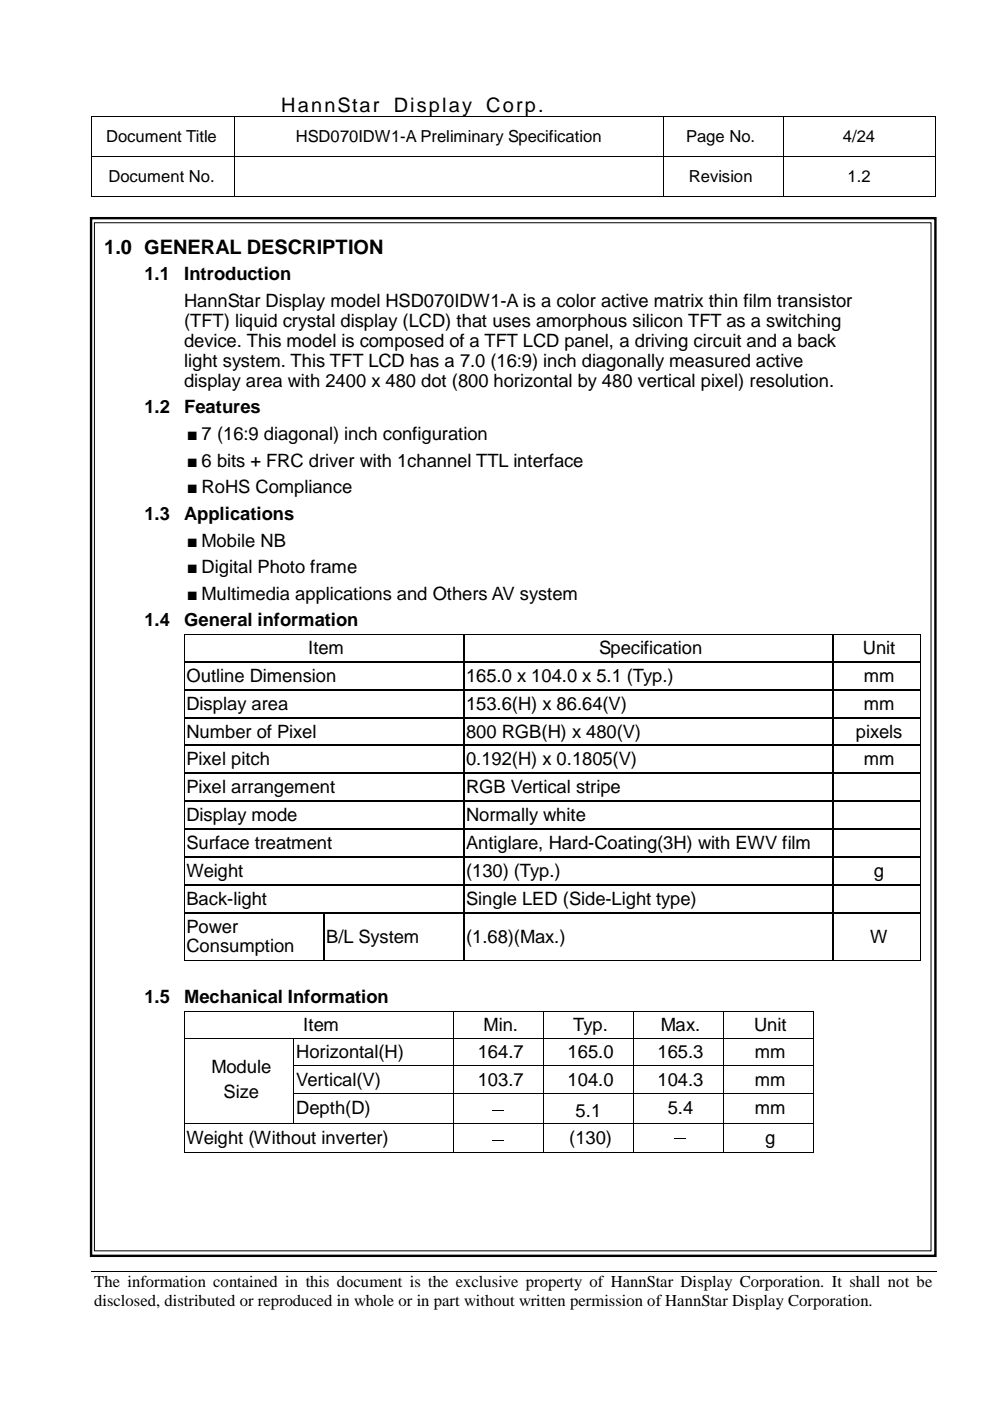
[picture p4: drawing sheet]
<svg xmlns="http://www.w3.org/2000/svg" width="210mm" height="297mm" viewBox="0 0 210 297" stroke-linecap="round" stroke-linejoin="round" font-family="sans-serif">
<defs><g id="words">
<g font-size="4.2">
<text x="59.6" y="23.8">HannStar</text>
<text x="83.5" y="23.8">Display Corp.</text>
<text x="22.1" y="53.8">1.0 GENERAL DESCRIPTION</text>
</g>
<g font-size="3.9">
<text x="30.6" y="59.4">1.1</text>
<text x="39.1" y="59.4">Introduction</text>
<text x="39" y="65.1">HannStar Display model HSD070IDW1-A is a color active matrix thin film transistor</text>
<text x="39" y="69.3">(TFT) liquid crystal display (LCD) that uses amorphous silicon TFT as a switching</text>
<text x="39" y="73.6">device. This model is composed of a TFT LCD panel, a driving circuit and a back</text>
<text x="39" y="77.8">light system. This TFT LCD has a 7.0 (16:9) inch diagonally measured active</text>
<text x="39" y="82">display area with 2400 x 480 dot (800 horizontal by 480 vertical pixel) resolution.</text>
<text x="30.6" y="87.7">1.2</text>
<text x="39.1" y="87.7">Features</text>
<text x="39.6" y="93.3">■ 7 (16:9 diagonal) inch configuration</text>
<text x="39.6" y="99">■ 6 bits + FRC driver with 1channel TTL interface</text>
<text x="39.6" y="104.6">■ RoHS Compliance</text>
<text x="30.6" y="110.2">1.3</text>
<text x="39.1" y="110.2">Applications</text>
<text x="39.6" y="115.9">■ Mobile NB</text>
<text x="39.6" y="121.5">■ Digital Photo frame</text>
<text x="39.6" y="127.2">■ Multimedia applications and Others AV system</text>
<text x="30.6" y="132.8">1.4</text>
<text x="39.1" y="132.8">General information</text>
<text x="65.4" y="138.6">Item</text>
<text x="127" y="138.6">Specification</text>
<text x="183" y="138.6">Unit</text>
<text x="39.5" y="144.5">Outline Dimension</text>
<text x="98.8" y="144.5">165.0 x 104.0 x 5.1 (Typ.)</text>
<text x="183.1" y="144.5">mm</text>
<text x="39.5" y="150.4">Display area</text>
<text x="98.8" y="150.4">153.6(H) x 86.64(V)</text>
<text x="183.1" y="150.4">mm</text>
<text x="39.5" y="156.4">Number of Pixel</text>
<text x="98.8" y="156.4">800 RGB(H) x 480(V)</text>
<text x="181.5" y="156.4">pixels</text>
<text x="39.5" y="162.2">Pixel pitch</text>
<text x="98.8" y="162.2">0.192(H) x 0.1805(V)</text>
<text x="183.1" y="162.2">mm</text>
<text x="39.5" y="168.2">Pixel arrangement</text>
<text x="98.8" y="168.2">RGB Vertical stripe</text>
<text x="39.5" y="174.1">Display mode</text>
<text x="39.5" y="180">Surface treatment</text>
<text x="98.8" y="174.1">Normally white</text>
<text x="98.8" y="180">Antiglare, Hard-Coating(3H) with EWV film</text>
<text x="39.5" y="185.9">Weight</text>
<text x="98.8" y="185.9">(130) (Typ.)</text>
<text x="185.3" y="185.9">g</text>
<text x="39.5" y="191.8">Back-light</text>
<text x="98.8" y="191.8">Single LED (Side-Light type)</text>
<text x="39.5" y="197.7">Power</text>
<text x="39.5" y="201.9">Consumption</text>
<text x="69.2" y="199.8">B/L System</text>
<text x="98.8" y="199.8">(1.68)(Max.)</text>
<text x="184.5" y="199.8">W</text>
<text x="30.6" y="212.7">1.5</text>
<text x="39" y="212.7">Mechanical Information</text>
<text x="64.3" y="218.5">Item</text>
<text x="102.5" y="218.5">Min.</text>
<text x="121.5" y="218.5">Typ.</text>
<text x="140.1" y="218.5">Max.</text>
<text x="159.9" y="218.5">Unit</text>
<text x="44.8" y="227.5">Module</text>
<text x="62.8" y="224.4">Horizontal(H)</text>
<text x="101.3" y="224.4">164.7</text>
<text x="120.4" y="224.4">165.0</text>
<text x="139.4" y="224.4">165.3</text>
<text x="160.1" y="224.4">mm</text>
<text x="47.4" y="232.8">Size</text>
<text x="62.8" y="230.2">Vertical(V)</text>
<text x="101.3" y="230.2">103.7</text>
<text x="120.4" y="230.2">104.0</text>
<text x="139.4" y="230.2">104.3</text>
<text x="160.1" y="230.2">mm</text>
<text x="62.8" y="236.2">Depth(D)</text>
<text x="103.8" y="236.7">－</text>
<text x="122" y="236.9">5.1</text>
<text x="141.6" y="236.2">5.4</text>
<text x="160.1" y="236.2">mm</text>
<text x="39.5" y="242.5">Weight (Without inverter)</text>
<text x="103.8" y="242.9">－</text>
<text x="120.7" y="242.5">(130)</text>
<text x="142.3" y="242.5">－</text>
<text x="162.2" y="242.5">g</text>
</g>
<g font-size="3.5">
<text x="22.5" y="30.2">Document Title</text>
<text x="62.7" y="30.2">HSD070IDW1-A Preliminary Specification</text>
<text x="145.5" y="30.2">Page No.</text>
<text x="178.7" y="30.2">4/24</text>
<text x="23" y="38.7">Document No.</text>
<text x="146.1" y="38.7">Revision</text>
<text x="179.7" y="38.7">1.2</text>
<text x="20" y="272.9">The information contained in this document is the exclusive property of HannStar Display Corporation. It shall not be</text>
<text x="20" y="277">disclosed, distributed or reproduced in whole or in part without written permission of HannStar Display Corporation.</text>
</g>
</g></defs>
<g fill="#000">
<path d="M19.4 24.7h.2v.1h-.2zM19.4 33.1h.2v.2h-.2zM49.5 24.7h.2v.1h-.2zM49.5 33.1h.2v.2h-.2zM59.1 24.7h.1v.1h-.1zM140.5 24.7h.2v.1h-.2zM140.5 33.1h.2v.2h-.2zM165.9 24.7h.2v.1h-.2zM165.9 33.1h.2v.2h-.2zM198.2 24.7h.1v.1h-.1zM198.2 33.1h.1v.2h-.1zM19.4 41.6h.2v.2h-.2z"/>
<path d="M49.5 41.6h.2v.2h-.2zM140.5 41.6h.2v.2h-.2zM165.9 41.6h.2v.2h-.2zM198.2 41.6h.1v.2h-.1zM198.5 269.6v.1z"/>
</g>
<g fill="none" stroke="#000" stroke-width=".21">
<path d="M19.5 24.8v8.3M19.5 33.3v8.3M19.6 24.8h29.9M19.6 33.2h29.9M49.6 24.8v8.3M49.6 33.3v8.3M49.7 24.8h9.4M49.7 33.2h90.8M59.2 24.8h81.3M140.6 24.8v8.3M140.6 33.3v8.3M140.7 24.8h25.2"/>
<path d="M140.7 33.2h25.2M166 24.8v8.3M166 33.3v8.3M166.1 24.8h32.1M166.1 33.2h32.1M198.2 24.8v8.3M198.2 33.3v8.3M19.6 41.7h29.9M49.7 41.7h90.8M140.7 41.7h25.2M166.1 41.7h32.1M19.3 269.6h179.2"/>
</g>
<g fill="#fff">
<path d="M19.3 277.9h179.2z"/>
<path d="M198.5 269.7v8.2z"/>
</g>
<path d="M19.3 46.3h179v220h-179z" fill="none" stroke="#000" stroke-width=".51"/>
<path d="M20 47.2h177.4v218h-177.4z" fill-rule="evenodd" fill="#fff"/>
<g fill="none" stroke="#000" stroke-width=".21">
<path d="M20 47.2h177.4v218h-177.4zM39 134.6v5.6M39.1 134.5h59.1M98.3 134.5h78.2M176.7 134.5h18.4M195.2 134.6v5.6M39 140.4v5.7M39 146.4v5.6M39 152.3v5.6M39 158.2v5.7M195.2 140.4v5.7M195.2 146.4v5.6"/>
<path d="M195.2 152.3v5.6M195.2 158.2v5.7M39 164.1v5.6M39 170v5.7M39 175.9v5.7M195.2 164.1v5.6M195.2 170v5.7M195.2 175.9v5.7M39 181.8v5.7M39 187.7v5.7M39 193.7v9.8M195.2 181.8v5.7"/>
<path d="M195.2 187.7v5.7M195.2 193.7v9.8M39 214.4v5.7M39.1 203.6h29.4M39.1 214.4h57M68.7 203.6h29.5M96.2 214.4v5.7M96.3 214.4h18.8M98.3 203.6h78.2M115.2 214.4v5.7M115.3 214.4h18.9M134.3 214.4v5.7"/>
<path d="M134.4 214.4h18.8M153.3 214.4v5.7M153.4 214.4h18.9M172.4 214.4v5.7M176.7 203.6h18.4M39 220.3v5.6M39 226.1v5.7M39 231.9v6.1M39 238.2v6.1M39.1 220.2h23.1M39.1 238.1h23.1M62.3 220.3v5.6"/>
<path d="M62.3 226.1v5.7M62.3 231.9v6.1M62.4 220.2h33.7M62.4 226h33.7M62.4 231.8h33.7M62.4 238.1h33.7M96.2 220.3v5.6M96.2 226.1v5.7M96.2 231.9v6.1M96.2 238.2v6.1M96.3 220.2h18.8M96.3 226h18.8"/>
<path d="M96.3 231.8h18.8M96.3 238.1h18.8M115.2 220.3v5.6M115.2 226.1v5.7M115.2 231.9v6.1M115.2 238.2v6.1M115.3 220.2h18.9M115.3 226h18.9M115.3 231.8h18.9M115.3 238.1h18.9M134.3 220.3v5.6M134.3 226.1v5.7"/>
<path d="M134.3 231.9v6.1M134.3 238.2v6.1M134.4 220.2h18.8M134.4 226h18.8M134.4 231.8h18.8M134.4 238.1h18.8M153.3 220.3v5.6M153.3 226.1v5.7M153.3 231.9v6.1M153.3 238.2v6.1M153.4 220.2h18.9M153.4 226h18.9"/>
<path d="M153.4 231.8h18.9M153.4 238.1h18.9M172.4 220.3v5.6M172.4 226.1v5.7M172.4 231.9v6.1M172.4 238.2v6.1M39.1 244.4h57M96.3 244.4h18.8M115.3 244.4h18.9M134.4 244.4h18.8M153.4 244.4h18.9"/>
</g>
<g fill="#000">
<path d="M38.9 134.4h.2v.2h-.2zM98.2 134.4h.1v.2h-.1zM176.5 134.4h.2v.2h-.2zM195.1 134.4h.1v.2h-.1zM38.9 140.2h.2v.2h-.2zM38.9 146.1h.2v.3h-.2zM38.9 152h.2v.3h-.2zM38.9 157.9h.2v.3h-.2zM98.2 140.2h.2v.2h-.2zM98.2 146.1h.2v.3h-.2zM98.2 152h.2v.3h-.2zM98.2 157.9h.2v.3h-.2z"/>
<path d="M176.5 140.2h.2v.2h-.2zM176.5 146.1h.2v.3h-.2zM176.5 152h.2v.3h-.2zM176.5 157.9h.2v.3h-.2zM195.1 140.2h.1v.2h-.1zM195.1 146.1h.1v.3h-.1zM195.1 152h.1v.3h-.1zM195.1 157.9h.1v.3h-.1zM38.9 163.9h.2v.2h-.2zM38.9 169.7h.2v.3h-.2zM38.9 175.7h.2v.2h-.2zM98.2 163.9h.2v.2h-.2z"/>
<path d="M98.2 169.7h.2v.3h-.2zM98.2 175.7h.2v.2h-.2zM176.5 163.9h.2v.2h-.2zM176.5 169.7h.2v.3h-.2zM176.5 175.7h.2v.2h-.2zM195.1 163.9h.1v.2h-.1zM195.1 169.7h.1v.3h-.1zM195.1 175.7h.1v.2h-.1zM38.9 181.6h.2v.2h-.2zM38.9 187.5h.2v.2h-.2zM38.9 193.4h.2v.3h-.2zM68.5 193.4h.3v.3h-.3z"/>
<path d="M98.2 181.6h.2v.2h-.2zM98.2 187.5h.2v.2h-.2zM98.2 193.4h.2v.3h-.2zM176.5 181.6h.2v.2h-.2zM176.5 187.5h.2v.2h-.2zM176.5 193.4h.2v.3h-.2zM195.1 181.6h.1v.2h-.1zM195.1 187.5h.1v.2h-.1zM195.1 193.4h.1v.3h-.1zM38.9 203.5h.2v.2h-.2zM38.9 214.3h.2v.1h-.2zM68.5 203.5h.2v.2h-.2z"/>
<path d="M96.1 214.3h.2v.1h-.2zM98.2 203.5h.1v.2h-.1zM115.1 214.3h.2v.1h-.2zM134.2 214.3h.2v.1h-.2zM153.2 214.3h.2v.1h-.2zM172.3 214.3h.2v.1h-.2zM176.5 203.5h.2v.2h-.2zM195.1 203.5h.1v.2h-.1zM38.9 220.1h.2v.2h-.2zM38.9 225.9h.2v.2h-.2zM38.9 231.8h.2v.1h-.2zM38.9 238h.2v.2h-.2z"/>
<path d="M62.2 220.1h.2v.2h-.2zM62.2 225.9h.2v.2h-.2zM62.2 231.8h.2v.1h-.2zM62.2 238h.2v.2h-.2zM96.1 220.1h.2v.2h-.2zM96.1 225.9h.2v.2h-.2zM96.1 231.8h.2v.1h-.2zM96.1 238h.2v.2h-.2zM115.1 220.1h.2v.2h-.2zM115.1 225.9h.2v.2h-.2zM115.1 231.8h.2v.1h-.2zM115.1 238h.2v.2h-.2z"/>
<path d="M134.2 220.1h.2v.2h-.2zM134.2 225.9h.2v.2h-.2zM134.2 231.8h.2v.1h-.2zM134.2 238h.2v.2h-.2zM153.2 220.1h.2v.2h-.2zM153.2 225.9h.2v.2h-.2zM153.2 231.8h.2v.1h-.2zM153.2 238h.2v.2h-.2zM172.3 220.1h.2v.2h-.2zM172.3 225.9h.2v.2h-.2zM172.3 231.8h.2v.1h-.2zM172.3 238h.2v.2h-.2z"/>
<path d="M38.9 244.3h.2v.2h-.2zM96.1 244.3h.2v.2h-.2zM115.1 244.3h.2v.2h-.2zM134.2 244.3h.2v.2h-.2zM153.2 244.3h.2v.2h-.2zM172.3 244.3h.2v.2h-.2z"/>
</g>
<g fill="none" stroke="#000" stroke-width=".25">
<path d="M98.3 134.6v5.6M176.6 134.6v5.6M39.1 140.3h59.1M39.1 146.2h59.1M39.1 152.2h59.1M39.1 158.1h59.1M98.3 140.4v5.7M98.3 146.4v5.6M98.3 152.3v5.6M98.3 158.2v5.7M98.4 140.3h78.1M98.4 146.2h78.1"/>
<path d="M98.4 152.2h78.1M98.4 158.1h78.1M176.6 140.4v5.7M176.6 146.4v5.6M176.6 152.3v5.6M176.6 158.2v5.7M176.7 140.3h18.4M176.7 146.2h18.4M176.7 152.2h18.4M176.7 158.1h18.4M39.1 164h59.1M39.1 169.9h59.1"/>
<path d="M39.1 175.8h59.1M98.3 164.1v5.6M98.3 170v5.7M98.3 175.9v5.7M98.4 164h78.1M98.4 169.9h78.1M98.4 175.8h78.1M176.6 164.1v5.6M176.6 170v5.7M176.6 175.9v5.7M176.7 164h18.4M176.7 169.9h18.4"/>
<path d="M176.7 175.8h18.4M39.1 181.7h59.1M39.1 187.6h59.1M39.1 193.5h29.4M68.7 193.7v9.8M68.8 193.5h29.4M98.3 181.8v5.7M98.3 187.7v5.7M98.3 193.7v9.8M98.4 181.7h78.1M98.4 187.6h78.1M98.4 193.5h78.1"/>
<path d="M176.6 181.8v5.7M176.6 187.7v5.7M176.6 193.7v9.8M176.7 181.7h18.4M176.7 187.6h18.4M176.7 193.5h18.4"/>
</g>
<use href="#words"/>
</svg>
